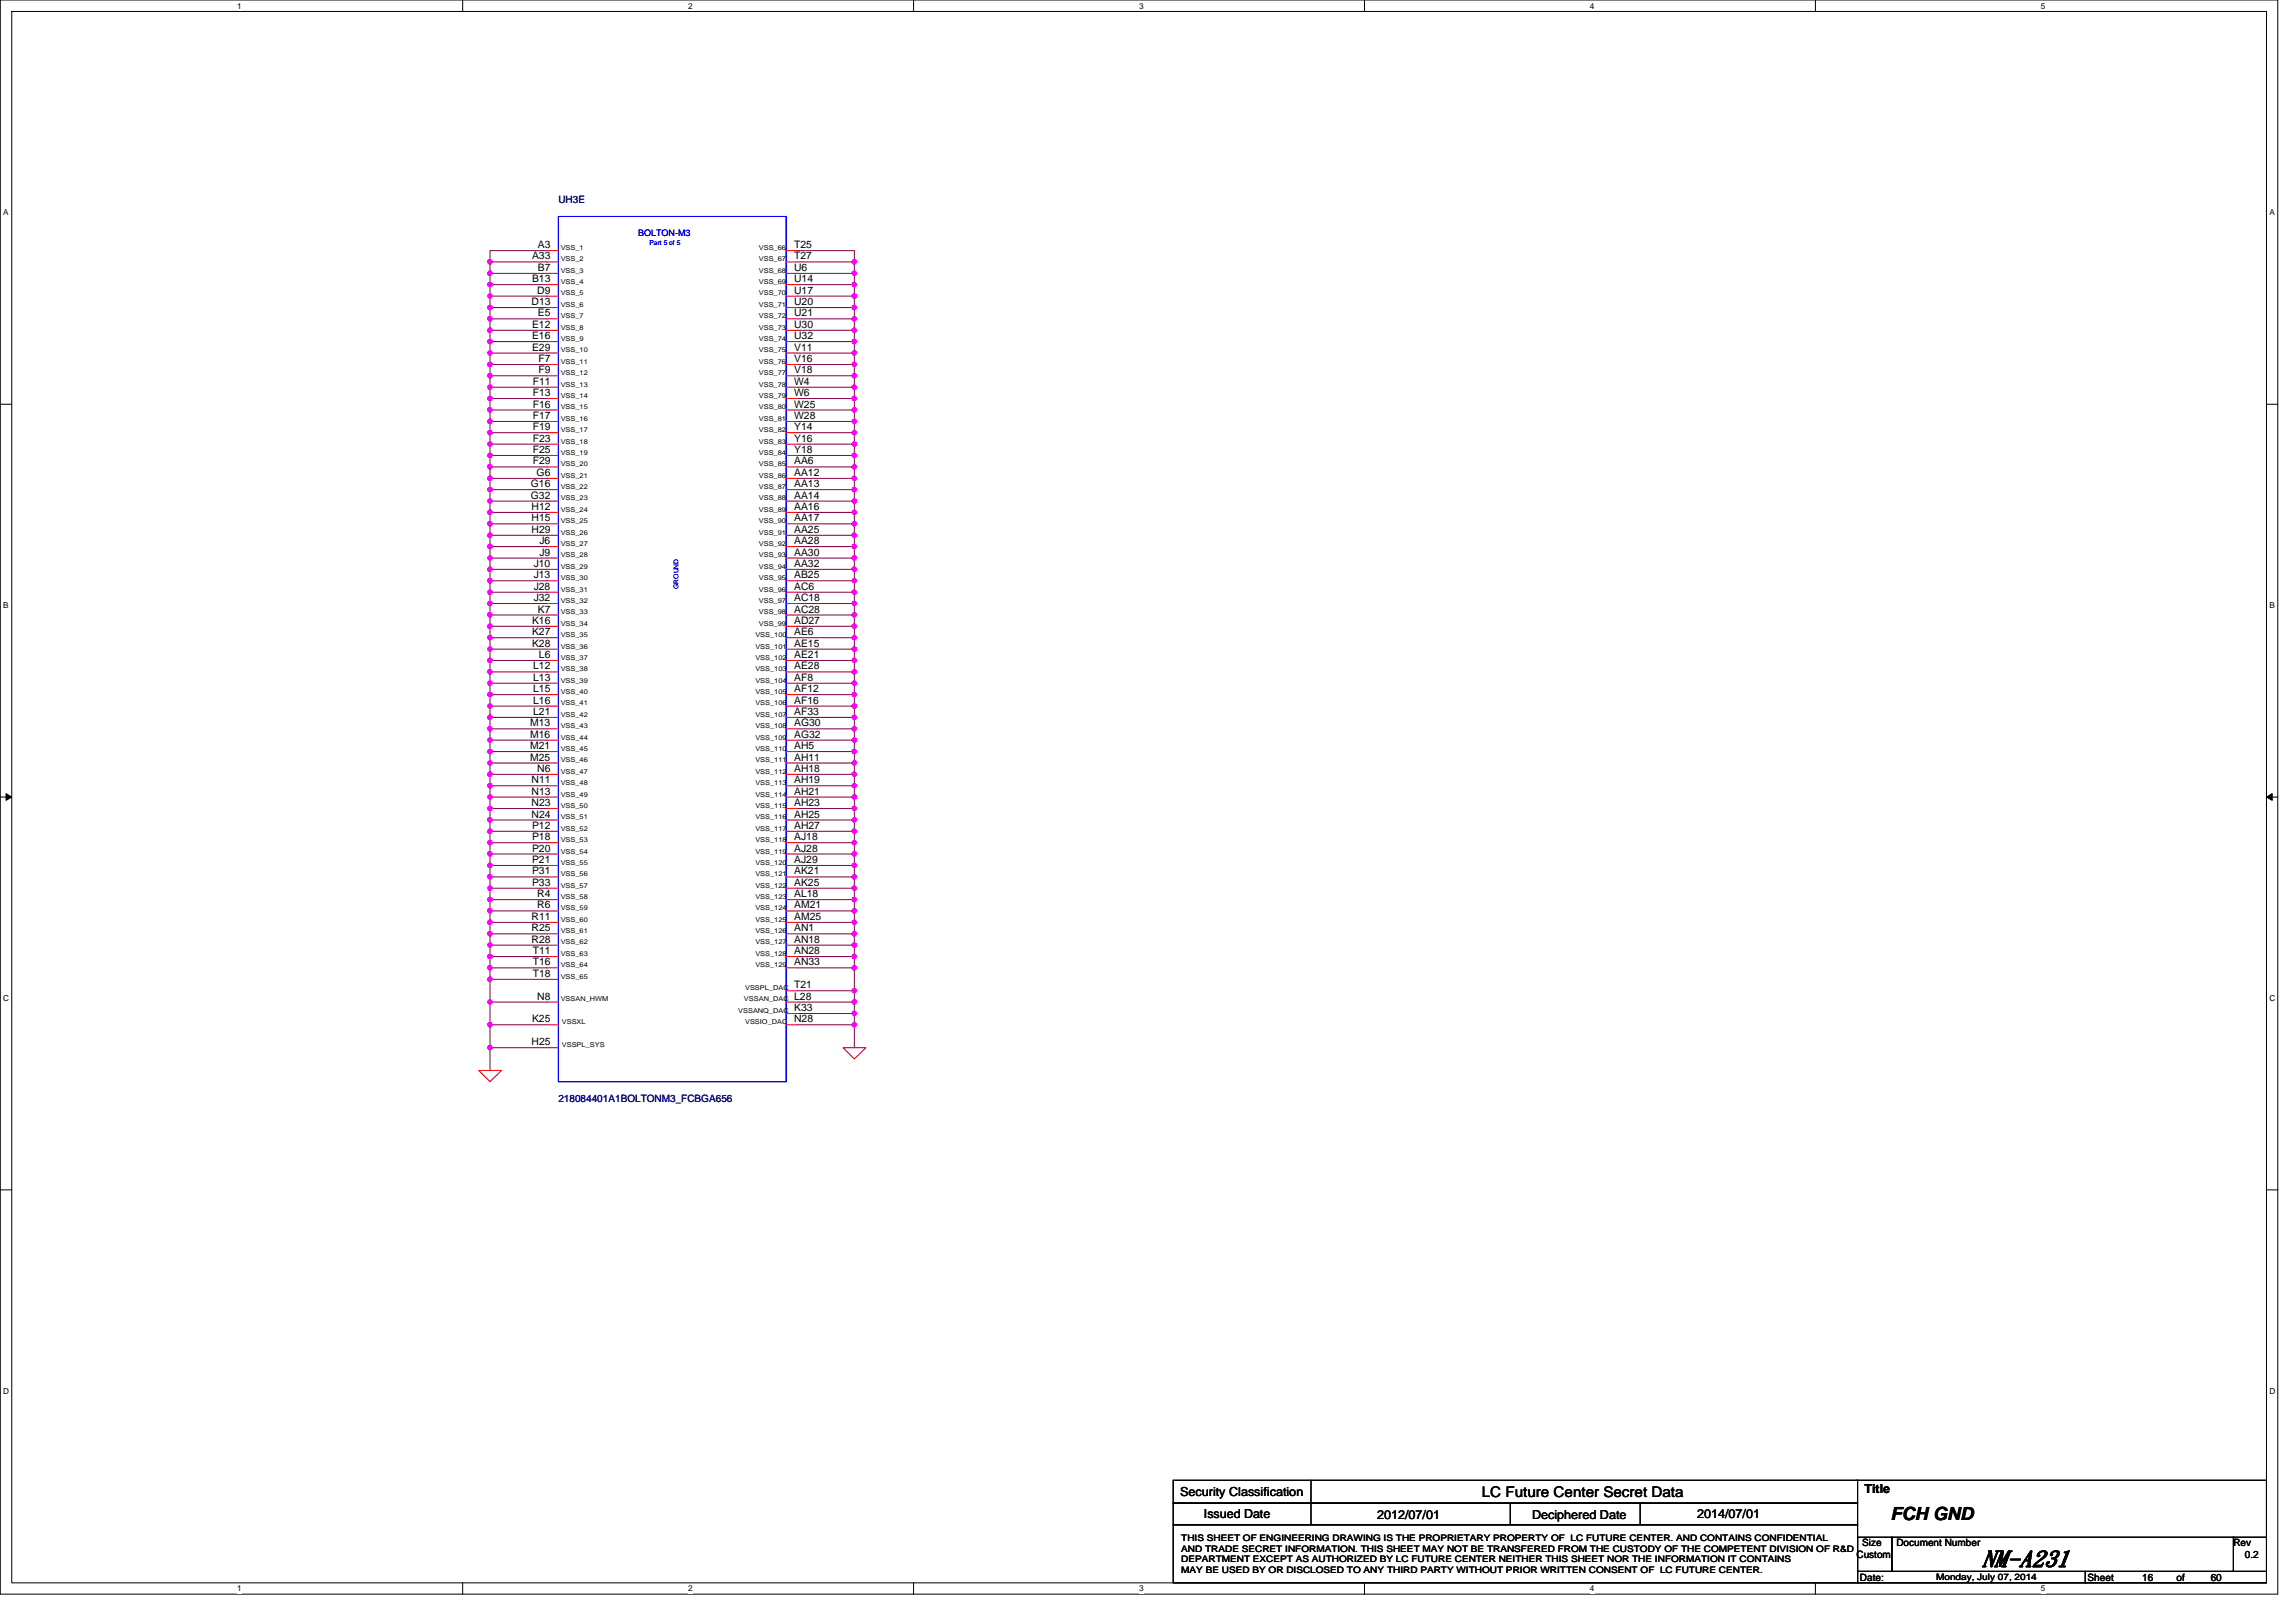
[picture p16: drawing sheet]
<svg xmlns="http://www.w3.org/2000/svg" width="297mm" height="210mm" viewBox="0 0 297 210" stroke-linecap="round" stroke-linejoin="round" font-family="sans-serif">
<defs><g id="words">
<text font-size="3" x="256.4" y="202.6">NM-A231</text>
<text font-size="2.3" x="244.6" y="196.6">FCH GND</text>
<text font-size="1.9" x="191.7" y="193.7">LC Future Center Secret Data</text>
<g font-size="1.6">
<text x="152.7" y="193.5">Security Classification</text>
<text x="155.8" y="196.3">Issued Date</text>
<text x="178.2" y="196.5">2012/07/01</text>
<text x="198.2" y="196.5">Deciphered Date</text>
<text x="219.6" y="196.3">2014/07/01</text>
<text x="241.2" y="193.1">Title</text>
</g>
<g font-size="1.3" fill="#000080">
<text x="72.2" y="26.2">UH3E</text>
<text x="72.2" y="142.6">218084401A1BOLTONM3_FCBGA656</text>
</g>
<g font-size="1.3">
<text x="68.8" y="33.6">A33</text>
<text x="69.6" y="35.1">B7</text>
<text x="69.6" y="32.1">A3</text>
<text x="102.7" y="35.1">U6</text>
<text x="102.7" y="33.6">T27</text>
<text x="102.7" y="32.1">T25</text>
<text x="68.8" y="39.5">D13</text>
<text x="68.8" y="36.5">B13</text>
<text x="69.5" y="38">D9</text>
<text x="69.6" y="40.9">E5</text>
<text x="102.7" y="40.9">U21</text>
<text x="102.7" y="39.5">U20</text>
<text x="102.7" y="38">U17</text>
<text x="102.7" y="36.5">U14</text>
<text x="68.8" y="45.4">E29</text>
<text x="68.8" y="43.9">E16</text>
<text x="68.8" y="42.4">E12</text>
<text x="69.7" y="46.8">F7</text>
<text x="102.7" y="46.8">V16</text>
<text x="102.7" y="45.4">V11</text>
<text x="102.7" y="43.9">U32</text>
<text x="102.7" y="42.4">U30</text>
<text x="68.9" y="52.7">F16</text>
<text x="68.9" y="51.2">F13</text>
<text x="68.9" y="49.8">F11</text>
<text x="69.7" y="48.3">F9</text>
<text x="102.7" y="52.7">W25</text>
<text x="102.7" y="51.2">W6</text>
<text x="102.7" y="49.8">W4</text>
<text x="102.7" y="48.3">V18</text>
<text x="68.9" y="58.6">F25</text>
<text x="68.9" y="57.1">F23</text>
<text x="68.9" y="55.7">F19</text>
<text x="68.9" y="54.2">F17</text>
<text x="102.7" y="58.6">Y18</text>
<text x="102.7" y="57.1">Y16</text>
<text x="102.7" y="55.7">Y14</text>
<text x="102.7" y="54.2">W28</text>
<text x="68.7" y="64.5">G32</text>
<text x="68.7" y="63">G16</text>
<text x="68.8" y="66">H12</text>
<text x="68.9" y="60.1">F29</text>
<text x="69.4" y="61.6">G6</text>
<text x="102.7" y="66">AA16</text>
<text x="102.7" y="64.5">AA14</text>
<text x="102.7" y="63">AA13</text>
<text x="102.7" y="61.6">AA12</text>
<text x="102.7" y="60.1">AA6</text>
<text x="68.8" y="68.9">H29</text>
<text x="68.8" y="67.5">H15</text>
<text x="69.8" y="71.9">J9</text>
<text x="69.8" y="70.4">J6</text>
<text x="102.7" y="71.9">AA30</text>
<text x="102.7" y="70.4">AA28</text>
<text x="102.7" y="68.9">AA25</text>
<text x="102.7" y="67.5">AA17</text>
<text x="69" y="77.8">J32</text>
<text x="69" y="76.3">J28</text>
<text x="69" y="74.8">J13</text>
<text x="69" y="73.3">J10</text>
<text x="102.7" y="77.8">AC18</text>
<text x="102.7" y="76.3">AC6</text>
<text x="102.7" y="74.8">AB25</text>
<text x="102.7" y="73.3">AA32</text>
<text x="68.8" y="83.7">K28</text>
<text x="68.8" y="82.2">K27</text>
<text x="68.8" y="80.7">K16</text>
<text x="69.6" y="79.2">K7</text>
<text x="102.7" y="83.7">AE15</text>
<text x="102.7" y="82.2">AE6</text>
<text x="102.7" y="80.7">AD27</text>
<text x="102.7" y="79.2">AC28</text>
<text x="69" y="89.6">L15</text>
<text x="69" y="88.1">L13</text>
<text x="69" y="86.6">L12</text>
<text x="69.7" y="85.1">L6</text>
<text x="102.7" y="89.6">AF12</text>
<text x="102.7" y="88.1">AF8</text>
<text x="102.7" y="86.6">AE28</text>
<text x="102.7" y="85.1">AE21</text>
<text x="68.6" y="95.4">M16</text>
<text x="68.6" y="94">M13</text>
<text x="69" y="92.5">L21</text>
<text x="69" y="91">L16</text>
<text x="102.7" y="95.4">AG32</text>
<text x="102.7" y="94">AG30</text>
<text x="102.7" y="92.5">AF33</text>
<text x="102.7" y="91">AF16</text>
<text x="68.6" y="98.4">M25</text>
<text x="68.6" y="96.9">M21</text>
<text x="68.8" y="101.3">N11</text>
<text x="69.5" y="99.9">N6</text>
<text x="102.7" y="101.3">AH19</text>
<text x="102.7" y="99.9">AH18</text>
<text x="102.7" y="98.4">AH11</text>
<text x="102.7" y="96.9">AH5</text>
<text x="68.8" y="105.8">N24</text>
<text x="68.8" y="104.3">N23</text>
<text x="68.8" y="102.8">N13</text>
<text x="68.8" y="107.2">P12</text>
<text x="102.7" y="107.2">AH27</text>
<text x="102.7" y="105.8">AH25</text>
<text x="102.7" y="104.3">AH23</text>
<text x="102.7" y="102.8">AH21</text>
<text x="68.8" y="113.1">P31</text>
<text x="68.8" y="111.7">P21</text>
<text x="68.8" y="110.2">P20</text>
<text x="68.8" y="108.7">P18</text>
<text x="102.7" y="113.1">AK21</text>
<text x="102.7" y="111.7">AJ29</text>
<text x="102.7" y="110.2">AJ28</text>
<text x="102.7" y="108.7">AJ18</text>
<text x="68.8" y="119">R11</text>
<text x="68.8" y="114.6">P33</text>
<text x="69.5" y="116.1">R4</text>
<text x="69.5" y="117.5">R6</text>
<text x="102.7" y="119">AM25</text>
<text x="102.7" y="117.5">AM21</text>
<text x="102.7" y="116.1">AL18</text>
<text x="102.7" y="114.6">AK25</text>
<text x="68.8" y="122">R28</text>
<text x="68.8" y="120.5">R25</text>
<text x="68.9" y="124.9">T16</text>
<text x="68.9" y="123.4">T11</text>
<text x="102.7" y="124.9">AN33</text>
<text x="102.7" y="123.4">AN28</text>
<text x="102.7" y="122">AN18</text>
<text x="102.7" y="120.5">AN1</text>
<text x="68.9" y="126.4">T18</text>
<text x="69.5" y="129.3">N8</text>
<text x="102.7" y="130.8">K33</text>
<text x="102.7" y="129.3">L28</text>
<text x="102.7" y="127.9">T21</text>
<text x="68.8" y="135.2">H25</text>
<text x="68.8" y="132.3">K25</text>
<text x="102.7" y="132.3">N28</text>
<text x="240.2" y="201.5">Custom</text>
<text x="240.9" y="200.1">Size</text>
<text x="245.3" y="200.1">Document Number</text>
<text x="288.9" y="200.1">Rev</text>
<text x="290.4" y="201.5">0.2</text>
<text x="240.6" y="204.5">Date:</text>
<text x="270.1" y="204.5">Sheet</text>
<text x="277.2" y="204.5">16</text>
<text x="281.6" y="204.5">of</text>
<text x="286" y="204.5">60</text>
</g>
<text font-size="1.2" fill="#00f" x="82.5" y="30.5">BOLTON-M3</text>
<g font-size="1.2">
<text x="152.8" y="199.4">THIS SHEET OF ENGINEERING DRAWING IS THE PROPRIETARY PROPERTY OF LC FUTURE CENTER. AND CONTAINS CONFIDENTIAL</text>
<text x="152.8" y="200.8">AND TRADE SECRET INFORMATION. THIS SHEET MAY NOT BE TRANSFERED FROM THE CUSTODY OF THE COMPETENT DIVISION OF R&amp;D</text>
<text x="152.8" y="202.1">DEPARTMENT EXCEPT AS AUTHORIZED BY LC FUTURE CENTER NEITHER THIS SHEET NOR THE INFORMATION IT CONTAINS</text>
<text x="152.8" y="203.5">MAY BE USED BY OR DISCLOSED TO ANY THIRD PARTY WITHOUT PRIOR WRITTEN CONSENT OF LC FUTURE CENTER.</text>
<text x="250.5" y="204.4">Monday, July 07, 2014</text>
</g>
<g font-size="1.1">
<text x="30.7" y="1.1">1</text>
<text x="89" y="1.1">2</text>
<text x="147.4" y="1.1">3</text>
<text x="205.7" y="1.1">4</text>
<text x="264" y="1.1">5</text>
<text x=".4" y="27.8">A</text>
<text x="293.6" y="27.8">A</text>
<text x=".4" y="78.7">B</text>
<text x="293.6" y="78.7">B</text>
<text x=".4" y="129.5">C</text>
<text x="293.6" y="129.5">C</text>
<text x=".4" y="180.3">D</text>
<text x="293.6" y="180.3">D</text>
<text x="30.7" y="205.9">1</text>
<text x="89" y="205.9">2</text>
<text x="147.4" y="205.9">3</text>
<text x="205.7" y="205.9">4</text>
<text x="264" y="205.9">5</text>
</g>
<g font-size=".9">
<text x="72.5" y="35.3">VSS_3</text>
<text x="72.5" y="33.8">VSS_2</text>
<text x="72.5" y="32.3">VSS_1</text>
<text x="98.2" y="35.3">VSS_68</text>
<text x="98.2" y="33.8">VSS_67</text>
<text x="98.2" y="32.3">VSS_66</text>
<text x="72.5" y="41.2">VSS_7</text>
<text x="72.5" y="39.7">VSS_6</text>
<text x="72.5" y="38.2">VSS_5</text>
<text x="72.5" y="36.8">VSS_4</text>
<text x="98.2" y="41.2">VSS_72</text>
<text x="98.2" y="39.7">VSS_71</text>
<text x="98.2" y="38.2">VSS_70</text>
<text x="98.2" y="36.8">VSS_69</text>
<text x="72.5" y="47.1">VSS_11</text>
<text x="72.5" y="45.6">VSS_10</text>
<text x="72.5" y="44.1">VSS_9</text>
<text x="72.5" y="42.7">VSS_8</text>
<text x="98.2" y="47.1">VSS_76</text>
<text x="98.2" y="45.6">VSS_75</text>
<text x="98.2" y="44.1">VSS_74</text>
<text x="98.2" y="42.7">VSS_73</text>
<text x="72.5" y="53">VSS_15</text>
<text x="72.5" y="51.5">VSS_14</text>
<text x="72.5" y="50">VSS_13</text>
<text x="72.5" y="48.5">VSS_12</text>
<text x="98.2" y="53">VSS_80</text>
<text x="98.2" y="51.5">VSS_79</text>
<text x="98.2" y="50">VSS_78</text>
<text x="98.2" y="48.5">VSS_77</text>
<text x="72.5" y="58.9">VSS_19</text>
<text x="72.5" y="57.4">VSS_18</text>
<text x="72.5" y="55.9">VSS_17</text>
<text x="72.5" y="54.4">VSS_16</text>
<text x="98.2" y="58.9">VSS_84</text>
<text x="98.2" y="57.4">VSS_83</text>
<text x="98.2" y="55.9">VSS_82</text>
<text x="98.2" y="54.4">VSS_81</text>
<text x="72.5" y="64.7">VSS_23</text>
<text x="72.5" y="63.3">VSS_22</text>
<text x="72.5" y="61.8">VSS_21</text>
<text x="72.5" y="60.3">VSS_20</text>
<text x="98.2" y="64.7">VSS_88</text>
<text x="98.2" y="63.3">VSS_87</text>
<text x="98.2" y="61.8">VSS_86</text>
<text x="98.2" y="60.3">VSS_85</text>
<text x="72.5" y="70.6">VSS_27</text>
<text x="72.5" y="69.2">VSS_26</text>
<text x="72.5" y="67.7">VSS_25</text>
<text x="72.5" y="66.2">VSS_24</text>
<text x="98.2" y="70.6">VSS_92</text>
<text x="98.2" y="69.2">VSS_91</text>
<text x="98.2" y="67.7">VSS_90</text>
<text x="98.2" y="66.2">VSS_89</text>
<text x="72.5" y="78">VSS_32</text>
<text x="72.5" y="76.5">VSS_31</text>
<text x="72.5" y="75.1">VSS_30</text>
<text x="72.5" y="73.6">VSS_29</text>
<text x="72.5" y="72.1">VSS_28</text>
<text x="98.2" y="78">VSS_97</text>
<text x="98.2" y="76.5">VSS_96</text>
<text x="98.2" y="75.1">VSS_95</text>
<text x="98.2" y="73.6">VSS_94</text>
<text x="98.2" y="72.1">VSS_93</text>
<text x="72.5" y="83.9">VSS_36</text>
<text x="72.5" y="82.4">VSS_35</text>
<text x="72.5" y="81">VSS_34</text>
<text x="72.5" y="79.5">VSS_33</text>
<text x="97.7" y="83.9">VSS_101</text>
<text x="97.7" y="82.4">VSS_100</text>
<text x="98.2" y="81">VSS_99</text>
<text x="98.2" y="79.5">VSS_98</text>
<text x="72.5" y="89.8">VSS_40</text>
<text x="72.5" y="88.3">VSS_39</text>
<text x="72.5" y="86.8">VSS_38</text>
<text x="72.5" y="85.4">VSS_37</text>
<text x="97.7" y="89.8">VSS_105</text>
<text x="97.7" y="88.3">VSS_104</text>
<text x="97.7" y="86.8">VSS_103</text>
<text x="97.7" y="85.4">VSS_102</text>
<text x="72.5" y="95.7">VSS_44</text>
<text x="72.5" y="94.2">VSS_43</text>
<text x="72.5" y="92.7">VSS_42</text>
<text x="72.5" y="91.3">VSS_41</text>
<text x="97.7" y="95.7">VSS_109</text>
<text x="97.7" y="94.2">VSS_108</text>
<text x="97.7" y="92.7">VSS_107</text>
<text x="97.7" y="91.3">VSS_106</text>
<text x="72.5" y="101.6">VSS_48</text>
<text x="72.5" y="100.1">VSS_47</text>
<text x="72.5" y="98.6">VSS_46</text>
<text x="72.5" y="97.2">VSS_45</text>
<text x="97.7" y="101.6">VSS_113</text>
<text x="97.7" y="100.1">VSS_112</text>
<text x="97.7" y="98.6">VSS_111</text>
<text x="97.7" y="97.2">VSS_110</text>
<text x="72.5" y="107.5">VSS_52</text>
<text x="72.5" y="106">VSS_51</text>
<text x="72.5" y="104.5">VSS_50</text>
<text x="72.5" y="103.1">VSS_49</text>
<text x="97.7" y="107.5">VSS_117</text>
<text x="97.7" y="106">VSS_116</text>
<text x="97.7" y="104.5">VSS_115</text>
<text x="97.7" y="103.1">VSS_114</text>
<text x="72.5" y="113.4">VSS_56</text>
<text x="72.5" y="111.9">VSS_55</text>
<text x="72.5" y="110.4">VSS_54</text>
<text x="72.5" y="108.9">VSS_53</text>
<text x="97.7" y="113.4">VSS_121</text>
<text x="97.7" y="111.9">VSS_120</text>
<text x="97.7" y="110.4">VSS_119</text>
<text x="97.7" y="108.9">VSS_118</text>
<text x="72.5" y="119.3">VSS_60</text>
<text x="72.5" y="116.3">VSS_58</text>
<text x="72.5" y="114.8">VSS_57</text>
<text x="72.5" y="117.8">VSS_59</text>
<text x="97.7" y="119.3">VSS_125</text>
<text x="97.7" y="117.8">VSS_124</text>
<text x="97.7" y="116.3">VSS_123</text>
<text x="97.7" y="114.8">VSS_122</text>
<text x="72.5" y="125.2">VSS_64</text>
<text x="72.5" y="123.7">VSS_63</text>
<text x="72.5" y="122.2">VSS_62</text>
<text x="72.5" y="120.7">VSS_61</text>
<text x="97.7" y="125.2">VSS_129</text>
<text x="97.7" y="123.7">VSS_128</text>
<text x="97.7" y="122.2">VSS_127</text>
<text x="97.7" y="120.7">VSS_126</text>
<text x="72.5" y="129.6">VSSAN_HWM</text>
<text x="72.5" y="126.6">VSS_65</text>
<text x="95.5" y="131">VSSANQ_DAC</text>
<text x="96.2" y="129.6">VSSAN_DAC</text>
<text x="96.4" y="128.1">VSSPL_DAC</text>
<text x="72.7" y="135.5">VSSPL_SYS</text>
<text x="72.7" y="132.5">VSSXL</text>
<text x="96.4" y="132.5">VSSIO_DAC</text>
</g>
<g font-size=".9" fill="#00f">
<text x="84" y="31.7">Part 5 of 5</text>
<text x="87.8" y="76.2" transform="rotate(-90 87.8 76.2)">GROUND</text>
</g>
</g></defs>
<path d="M0 0h294.7v206.2h-294.7zM1.5 1.5h291.7v203.3h-291.7z" fill="none" stroke="#000" stroke-width=".13"/>
<g fill="#fff">
<path d="M30.7 .1h.6v1.2h-.6z"/>
<path d="M30.7 204.9h.6v1.2h-.6z"/>
</g>
<path d="M59.9 0v1.5M59.9 204.8v1.5" fill="none" stroke="#000" stroke-width=".13"/>
<g fill="#fff">
<path d="M89 .1h.6v1.2h-.6z"/>
<path d="M89 204.9h.6v1.2h-.6z"/>
</g>
<path d="M118.2 0v1.5M118.2 204.8v1.5" fill="none" stroke="#000" stroke-width=".13"/>
<g fill="#fff">
<path d="M147.4 .1h.5v1.2h-.5z"/>
<path d="M147.4 204.9h.5v1.2h-.5z"/>
</g>
<path d="M176.5 0v1.5M176.5 204.8v1.5" fill="none" stroke="#000" stroke-width=".13"/>
<g fill="#fff">
<path d="M205.7 .1h.6v1.2h-.6z"/>
<path d="M205.7 204.9h.6v1.2h-.6z"/>
</g>
<path d="M234.9 0v1.5M234.9 204.8v1.5" fill="none" stroke="#000" stroke-width=".13"/>
<g fill="#fff">
<path d="M264 .1h.6v1.2h-.6z"/>
<path d="M264 204.9h.6v1.2h-.6z"/>
<path d="M.4 26.9h.7v1.2h-.7z"/>
<path d="M293.6 26.9h.7v1.2h-.7z"/>
<path d="M.4 77.7h.7v1.2h-.7z"/>
<path d="M293.6 77.7h.7v1.2h-.7z"/>
</g>
<path d="M0 52.3h1.5M293.2 52.3h1.5" fill="none" stroke="#000" stroke-width=".13"/>
<g fill="#fff">
<path d="M.4 128.5h.8v1.2h-.8z"/>
<path d="M293.6 128.5h.7v1.2h-.7z"/>
</g>
<path d="M0 103.1h1.5M293.2 103.1h1.5" fill="none" stroke="#000" stroke-width=".13"/>
<path d="M.8 102.7l.7 .4-.7 .4zM293.2 103.1l.8-.4v.8z" fill="#000" stroke="#000" stroke-width=".13"/>
<g fill="#fff">
<path d="M.4 179.3h.8v1.2h-.8z"/>
<path d="M293.6 179.3h.7v1.2h-.7z"/>
</g>
<g fill="none" stroke="#000" stroke-width=".13">
<path d="M0 153.9h1.5M293.2 153.9h1.5M151.8 191.5h88.5v3h-88.5zM151.8 194.5h88.5v2.8h-88.5zM151.8 197.3h88.5v7.5h-88.5zM169.6 191.5v5.8M195.4 194.5v2.8M212.2 194.5v2.8M240.2 191.5h53v7.4M240.3 198.9h4.4v4.4h-4.4zM244.7 198.9h44.2v4.4h-44.2zM288.9 198.9h4.3v4.4h-4.3z"/>
<path d="M240.3 203.3h29.5v1.5h-29.5zM269.8 203.3h23.4v1.5h-23.4z"/>
</g>
<g fill="none" stroke="#800040" stroke-width=".13">
<path d="M63.4 36.8v1.5M63.4 38.3v1.5M63.4 39.8v2.9M63.4 39.8h7.4M63.4 38.3h7.4M63.4 36.8h7.4M70.8 32.4h-7.4v1.5M70.8 35.4h-7.4v1.4M70.8 33.9h-7.4v1.5M103.2 39.8h7.3M103.2 38.3h7.3M103.2 36.8h7.3"/>
<path d="M103.2 35.4h7.3M103.2 33.9h7.3M103.2 32.4h7.3v1.5M110.5 36.8v1.5M110.5 33.9v1.5M110.5 35.4v1.4M110.5 38.3v1.5M110.5 39.8v1.5M63.4 48.6v1.5M63.4 50.1v1.5M63.4 51.6v1.4M63.4 53v1.5"/>
<path d="M63.4 54.5v1.5M63.4 42.7v1.5M63.4 44.2v3M63.4 47.2v1.4M63.4 57.5v1.4M63.4 58.9v1.5M63.4 54.5h7.4M63.4 53h7.4M63.4 51.6h7.4M63.4 50.1h7.4M63.4 48.6h7.4M63.4 47.2h7.4"/>
<path d="M63.4 45.7h7.4M63.4 44.2h7.4M63.4 42.7h7.4M63.4 41.3h7.4M63.4 58.9h7.4M63.4 57.5h7.4M70.8 56h-7.4v1.5M103.2 51.6h7.3M103.2 50.1h7.3M103.2 48.6h7.3M103.2 47.2h7.3M103.2 45.7h7.3"/>
<path d="M103.2 44.2h7.3M103.2 42.7h7.3M103.2 41.3h7.3M103.2 58.9h7.3M103.2 57.5h7.3M103.2 56h7.3M103.2 54.5h7.3M103.2 53h7.3M110.5 57.5v1.4M110.5 56v1.5M110.5 50.1v1.5M110.5 42.7v1.5"/>
<path d="M110.5 47.2v1.4M110.5 48.6v1.5M110.5 51.6v1.4M110.5 44.2v1.5M110.5 45.7v1.5M110.5 58.9v1.5M110.5 41.3v1.4M110.5 53v1.5M110.5 54.5v1.5M63.4 75.1v1.5M63.4 72.2v1.5M63.4 73.7v1.4"/>
<path d="M63.4 69.3v2.9M63.4 60.4v1.5M63.4 61.9v1.5M63.4 63.4v1.4M63.4 64.8v1.5M63.4 66.3v1.5M63.4 67.8v1.5M63.4 76.6v1.5M63.4 78.1v1.5M63.4 79.6v1.4M63.4 75.1h7.4M63.4 73.7h7.4"/>
<path d="M63.4 72.2h7.4M63.4 70.7h7.4M63.4 69.3h7.4M63.4 67.8h7.4M63.4 66.3h7.4M63.4 64.8h7.4M63.4 63.4h7.4M63.4 61.9h7.4M63.4 60.4h7.4M63.4 79.6h7.4M63.4 78.1h7.4M63.4 76.6h7.4"/>
<path d="M103.2 70.7h7.3M103.2 69.3h7.3M103.2 67.8h7.3M103.2 66.3h7.3M103.2 64.8h7.3M103.2 63.4h7.3M103.2 61.9h7.3M103.2 60.4h7.3M103.2 79.6h7.3M103.2 78.1h7.3M103.2 76.6h7.3M103.2 75.1h7.3"/>
<path d="M103.2 73.7h7.3M103.2 72.2h7.3M110.5 78.1v1.5M110.5 79.6v1.4M110.5 70.7v1.5M110.5 72.2v1.5M110.5 61.9v1.5M110.5 63.4v1.4M110.5 64.8v1.5M110.5 66.3v1.5M110.5 60.4v1.5M110.5 67.8v1.5"/>
<path d="M110.5 69.3v1.4M110.5 73.7v1.4M110.5 75.1v1.5M110.5 76.6v1.5M63.4 89.9v1.5M63.4 91.4v1.4M63.4 92.8v1.5M63.4 95.8v1.4M63.4 94.3v1.5M63.4 81v3M63.4 84v1.4M63.4 85.4v3"/>
<path d="M63.4 88.4v1.5M63.4 95.8h7.4M63.4 94.3h7.4M63.4 92.8h7.4M63.4 91.4h7.4M63.4 89.9h7.4M63.4 88.4h7.4M63.4 86.9h7.4M63.4 85.4h7.4M63.4 84h7.4M63.4 82.5h7.4M63.4 81h7.4"/>
<path d="M63.4 98.7h7.4M70.8 97.2h-7.4v4.5M103.2 91.4h7.3M103.2 89.9h7.3M103.2 88.4h7.3M103.2 86.9h7.3M103.2 85.4h7.3M103.2 84h7.3M103.2 82.5h7.3M103.2 81h7.3M103.2 98.7h7.3M103.2 97.2h7.3"/>
<path d="M103.2 95.8h7.3M103.2 94.3h7.3M103.2 92.8h7.3M110.5 81v1.5M110.5 88.4v1.5M110.5 97.2v1.5M110.5 98.7v1.5M110.5 85.4v1.5M110.5 86.9v1.5M110.5 89.9v1.5M110.5 91.4v1.4M110.5 92.8v1.5"/>
<path d="M110.5 94.3v1.5M110.5 95.8v1.4M110.5 82.5v1.5M110.5 84v1.4M63.4 101.7v1.4M63.4 103.1v4.4M63.4 106.1h7.4M63.4 104.6h7.4M63.4 103.1h7.4M63.4 101.7h7.4M63.4 100.2h7.4M70.8 119.3h-7.4v1.5"/>
<path d="M70.8 117.9h-7.4v1.4M70.8 116.4h-7.4v1.5M70.8 114.9h-7.4v1.5M70.8 113.5h-7.4v1.4M70.8 112h-7.4v1.5M70.8 110.5h-7.4v1.5M70.8 109h-7.4v1.5M70.8 107.5h-7.4v1.5M103.2 112h7.3M103.2 110.5h7.3M103.2 109h7.3M103.2 107.5h7.3"/>
<path d="M103.2 106.1h7.3M103.2 104.6h7.3M103.2 103.1h7.3M103.2 101.7h7.3M103.2 100.2h7.3M103.2 119.3h7.3M103.2 117.9h7.3M103.2 116.4h7.3M103.2 114.9h7.3M103.2 113.5h7.3M110.5 112v1.5M110.5 113.5v1.4"/>
<path d="M110.5 114.9v1.5M110.5 103.1v1.5M110.5 104.6v1.5M110.5 106.1v1.4M110.5 107.5v1.5M110.5 109v1.5M110.5 100.2v1.5M110.5 101.7v1.4M110.5 119.3v1.5M110.5 110.5v1.5M110.5 116.4v1.5M110.5 117.9v1.4"/>
<path d="M70.8 135.6h-7.4v2.9M70.8 132.6h-7.4v3M70.8 129.6h-7.4v3M70.8 126.7h-7.4v2.9M70.8 125.2h-7.4v1.5M70.8 123.8h-7.4v1.4M70.8 122.3h-7.4v1.5M70.8 120.8h-7.4v1.5M103.2 132.6h7.3M103.2 131.1h7.3M103.2 129.6h7.3M103.2 128.2h7.3"/>
<path d="M103.2 125.2h7.3M103.2 123.8h7.3M103.2 122.3h7.3M103.2 120.8h7.3M110.5 132.6v3M110.5 131.1v1.5M110.5 125.2v3M110.5 128.2v1.4M110.5 129.6v1.5M110.5 122.3v1.5M110.5 123.8v1.4M110.5 120.8v1.5"/>
</g>
<g fill="#f0f" stroke="#f0f" stroke-width=".13">
<circle cx="63.4" cy="33.9" r=".29"/>
<circle cx="63.4" cy="135.5" r=".29"/>
<circle cx="63.4" cy="132.6" r=".29"/>
<circle cx="63.4" cy="129.6" r=".29"/>
<circle cx="63.4" cy="126.7" r=".29"/>
<circle cx="63.4" cy="125.2" r=".29"/>
<circle cx="63.4" cy="123.7" r=".29"/>
<circle cx="63.4" cy="122.3" r=".29"/>
<circle cx="63.4" cy="120.8" r=".29"/>
<circle cx="63.4" cy="119.3" r=".29"/>
<circle cx="63.4" cy="117.8" r=".29"/>
<circle cx="63.4" cy="116.4" r=".29"/>
<circle cx="63.4" cy="114.9" r=".29"/>
<circle cx="63.4" cy="113.4" r=".29"/>
<circle cx="63.4" cy="112" r=".29"/>
<circle cx="63.4" cy="110.5" r=".29"/>
<circle cx="63.4" cy="109" r=".29"/>
<circle cx="63.4" cy="45.7" r=".29"/>
<circle cx="63.4" cy="42.7" r=".29"/>
<circle cx="63.4" cy="41.2" r=".29"/>
<circle cx="63.4" cy="36.8" r=".29"/>
<circle cx="63.4" cy="38.3" r=".29"/>
<circle cx="63.4" cy="39.8" r=".29"/>
<circle cx="63.4" cy="50.1" r=".29"/>
<circle cx="63.4" cy="51.5" r=".29"/>
<circle cx="63.4" cy="53" r=".29"/>
<circle cx="63.4" cy="54.5" r=".29"/>
<circle cx="63.4" cy="56" r=".29"/>
<circle cx="63.4" cy="44.2" r=".29"/>
<circle cx="63.4" cy="47.1" r=".29"/>
<circle cx="63.4" cy="48.6" r=".29"/>
<circle cx="63.4" cy="70.7" r=".29"/>
<circle cx="63.4" cy="57.5" r=".29"/>
<circle cx="63.4" cy="76.6" r=".29"/>
<circle cx="63.4" cy="73.6" r=".29"/>
<circle cx="63.4" cy="75.1" r=".29"/>
<circle cx="63.4" cy="72.2" r=".29"/>
<circle cx="63.4" cy="58.9" r=".29"/>
<circle cx="63.4" cy="60.4" r=".29"/>
<circle cx="63.4" cy="61.9" r=".29"/>
<circle cx="63.4" cy="63.3" r=".29"/>
<circle cx="63.4" cy="64.8" r=".29"/>
<circle cx="63.4" cy="66.3" r=".29"/>
<circle cx="63.4" cy="67.8" r=".29"/>
<circle cx="63.4" cy="69.2" r=".29"/>
<circle cx="63.4" cy="86.9" r=".29"/>
<circle cx="63.4" cy="82.5" r=".29"/>
<circle cx="63.4" cy="91.3" r=".29"/>
<circle cx="63.4" cy="92.8" r=".29"/>
<circle cx="63.4" cy="94.3" r=".29"/>
<circle cx="63.4" cy="97.2" r=".29"/>
<circle cx="63.4" cy="95.7" r=".29"/>
<circle cx="63.4" cy="78.1" r=".29"/>
<circle cx="63.4" cy="79.6" r=".29"/>
<circle cx="63.4" cy="81" r=".29"/>
<circle cx="63.4" cy="84" r=".29"/>
<circle cx="63.4" cy="85.4" r=".29"/>
<circle cx="63.4" cy="88.4" r=".29"/>
<circle cx="63.4" cy="89.9" r=".29"/>
<circle cx="63.4" cy="106.1" r=".29"/>
<circle cx="63.4" cy="104.6" r=".29"/>
<circle cx="63.4" cy="100.2" r=".29"/>
<circle cx="63.4" cy="98.7" r=".29"/>
<circle cx="63.4" cy="101.7" r=".29"/>
<circle cx="63.4" cy="103.1" r=".29"/>
<circle cx="63.4" cy="107.5" r=".29"/>
<circle cx="63.4" cy="35.4" r=".29"/>
<circle cx="110.5" cy="48.6" r=".29"/>
<circle cx="110.5" cy="45.7" r=".29"/>
<circle cx="110.5" cy="41.2" r=".29"/>
<circle cx="110.5" cy="60.4" r=".29"/>
<circle cx="110.5" cy="88.4" r=".29"/>
<circle cx="110.5" cy="84" r=".29"/>
<circle cx="110.5" cy="76.6" r=".29"/>
<circle cx="110.5" cy="97.2" r=".29"/>
<circle cx="110.5" cy="129.6" r=".29"/>
<circle cx="110.5" cy="119.3" r=".29"/>
<circle cx="110.5" cy="117.8" r=".29"/>
<circle cx="110.5" cy="132.6" r=".29"/>
<circle cx="110.5" cy="131.1" r=".29"/>
<circle cx="110.5" cy="112" r=".29"/>
<circle cx="110.5" cy="113.4" r=".29"/>
<circle cx="110.5" cy="114.9" r=".29"/>
<circle cx="110.5" cy="78.1" r=".29"/>
<circle cx="110.5" cy="79.6" r=".29"/>
<circle cx="110.5" cy="81" r=".29"/>
<circle cx="110.5" cy="57.5" r=".29"/>
<circle cx="110.5" cy="125.2" r=".29"/>
<circle cx="110.5" cy="128.2" r=".29"/>
<circle cx="110.5" cy="70.7" r=".29"/>
<circle cx="110.5" cy="72.2" r=".29"/>
<circle cx="110.5" cy="103.1" r=".29"/>
<circle cx="110.5" cy="104.6" r=".29"/>
<circle cx="110.5" cy="106.1" r=".29"/>
<circle cx="110.5" cy="107.5" r=".29"/>
<circle cx="110.5" cy="109" r=".29"/>
<circle cx="110.5" cy="56" r=".29"/>
<circle cx="110.5" cy="36.8" r=".29"/>
<circle cx="110.5" cy="50.1" r=".29"/>
<circle cx="110.5" cy="98.7" r=".29"/>
<circle cx="110.5" cy="100.2" r=".29"/>
<circle cx="110.5" cy="101.7" r=".29"/>
<circle cx="110.5" cy="33.9" r=".29"/>
<circle cx="110.5" cy="42.7" r=".29"/>
<circle cx="110.5" cy="47.1" r=".29"/>
<circle cx="110.5" cy="85.4" r=".29"/>
<circle cx="110.5" cy="86.9" r=".29"/>
<circle cx="110.5" cy="89.9" r=".29"/>
<circle cx="110.5" cy="51.5" r=".29"/>
<circle cx="110.5" cy="61.9" r=".29"/>
<circle cx="110.5" cy="44.2" r=".29"/>
<circle cx="110.5" cy="58.9" r=".29"/>
<circle cx="110.5" cy="63.3" r=".29"/>
<circle cx="110.5" cy="122.3" r=".29"/>
<circle cx="110.5" cy="123.7" r=".29"/>
<circle cx="110.5" cy="35.4" r=".29"/>
<circle cx="110.5" cy="64.8" r=".29"/>
<circle cx="110.5" cy="66.3" r=".29"/>
<circle cx="110.5" cy="120.8" r=".29"/>
<circle cx="110.5" cy="110.5" r=".29"/>
<circle cx="110.5" cy="91.3" r=".29"/>
<circle cx="110.5" cy="92.8" r=".29"/>
<circle cx="110.5" cy="94.3" r=".29"/>
<circle cx="110.5" cy="95.7" r=".29"/>
<circle cx="110.5" cy="38.3" r=".29"/>
<circle cx="110.5" cy="82.5" r=".29"/>
<circle cx="110.5" cy="116.4" r=".29"/>
<circle cx="110.5" cy="67.8" r=".29"/>
<circle cx="110.5" cy="69.2" r=".29"/>
<circle cx="110.5" cy="39.8" r=".29"/>
<circle cx="110.5" cy="73.6" r=".29"/>
<circle cx="110.5" cy="75.1" r=".29"/>
<circle cx="110.5" cy="53" r=".29"/>
<circle cx="110.5" cy="54.5" r=".29"/>
</g>
<g fill="none" stroke="#f00" stroke-width=".13">
<path d="M70.8 39.8h1.4M70.8 38.3h1.4M70.8 36.8h1.4M70.8 35.4h1.4M70.8 33.9h1.4M70.8 32.4h1.4M101.7 39.8h1.5M101.7 38.3h1.5M101.7 36.8h1.5M101.7 35.4h1.5M101.7 33.9h1.5M101.7 32.4h1.5"/>
<path d="M70.8 58.9h1.4M70.8 57.5h1.4M70.8 56h1.4M70.8 54.5h1.4M70.8 53h1.4M70.8 51.6h1.4M70.8 50.1h1.4M70.8 48.6h1.4M70.8 47.2h1.4M70.8 45.7h1.4M70.8 44.2h1.4M70.8 42.7h1.4"/>
<path d="M70.8 41.3h1.4M101.7 58.9h1.5M101.7 57.5h1.5M101.7 56h1.5M101.7 54.5h1.5M101.7 53h1.5M101.7 51.6h1.5M101.7 50.1h1.5M101.7 48.6h1.5M101.7 47.2h1.5M101.7 45.7h1.5M101.7 44.2h1.5"/>
<path d="M101.7 42.7h1.5M101.7 41.3h1.5M70.8 79.6h1.4M70.8 78.1h1.4M70.8 76.6h1.4M70.8 75.1h1.4M70.8 73.7h1.4M70.8 72.2h1.4M70.8 70.7h1.4M70.8 69.3h1.4M70.8 67.8h1.4M70.8 66.3h1.4"/>
<path d="M70.8 64.8h1.4M70.8 63.4h1.4M70.8 61.9h1.4M70.8 60.4h1.4M101.7 79.6h1.5M101.7 78.1h1.5M101.7 76.6h1.5M101.7 75.1h1.5M101.7 73.7h1.5M101.7 72.2h1.5M101.7 70.7h1.5M101.7 69.3h1.5"/>
<path d="M101.7 67.8h1.5M101.7 66.3h1.5M101.7 64.8h1.5M101.7 63.4h1.5M101.7 61.9h1.5M101.7 60.4h1.5M70.8 98.7h1.4M70.8 97.2h1.4M70.8 95.8h1.4M70.8 94.3h1.4M70.8 92.8h1.4M70.8 91.4h1.4"/>
<path d="M70.8 89.9h1.4M70.8 88.4h1.4M70.8 86.9h1.4M70.8 85.4h1.4M70.8 84h1.4M70.8 82.5h1.4M70.8 81h1.4M101.7 98.7h1.5M101.7 97.2h1.5M101.7 95.8h1.5M101.7 94.3h1.5M101.7 92.8h1.5"/>
<path d="M101.7 91.4h1.5M101.7 89.9h1.5M101.7 88.4h1.5M101.7 86.9h1.5M101.7 85.4h1.5M101.7 84h1.5M101.7 82.5h1.5M101.7 81h1.5M70.8 119.3h1.4M70.8 116.4h1.4M70.8 114.9h1.4M70.8 113.5h1.4"/>
<path d="M70.8 112h1.4M70.8 110.5h1.4M70.8 109h1.4M70.8 107.5h1.4M70.8 106.1h1.4M70.8 104.6h1.4M70.8 103.1h1.4M70.8 101.7h1.4M70.8 100.2h1.4M70.8 117.9h1.4M101.7 119.3h1.5M101.7 117.9h1.5"/>
<path d="M101.7 116.4h1.5M101.7 114.9h1.5M101.7 113.5h1.5M101.7 112h1.5M101.7 110.5h1.5M101.7 109h1.5M101.7 107.5h1.5M101.7 106.1h1.5M101.7 104.6h1.5M101.7 103.1h1.5M101.7 101.7h1.5M101.7 100.2h1.5"/>
<path d="M61.9 138.5h3l-1.5 1.5zM70.8 135.6h1.4M70.8 132.6h1.4M70.8 129.6h1.4M70.8 126.7h1.4M70.8 125.2h1.4M70.8 123.8h1.4M70.8 122.3h1.4M70.8 120.8h1.4M101.7 132.6h1.5M101.7 131.1h1.5M101.7 129.6h1.5"/>
<path d="M101.7 128.2h1.5M101.7 125.2h1.5M101.7 123.8h1.5M101.7 122.3h1.5M101.7 120.8h1.5M109.1 135.6h2.9l-1.5 1.4z"/>
</g>
<g fill="none" stroke="#00f" stroke-width=".13">
<path d="M72.2 38.3h.1M72.2 36.8h.1M72.2 35.4h.1M72.2 33.9h.1M72.2 39.8h.1M72.2 32.4h.1M72.2 28h29.5v112h-29.5zM101.7 39.8h.1M101.7 38.3h.1M101.7 36.8h.1M101.7 35.4h.1M101.7 33.9h.1"/>
<path d="M101.7 32.4h.1M72.2 57.5h.1M72.2 56h.1M72.2 54.5h.1M72.2 53h.1M72.2 42.7h.1M72.2 51.6h.1M72.2 58.9h.1M72.2 44.2h.1M72.2 41.3h.1M72.2 48.6h.1M72.2 47.2h.1"/>
<path d="M72.2 45.7h.1M72.2 50.1h.1M101.7 57.5h.1M101.7 56h.1M101.7 54.5h.1M101.7 47.2h.1M101.7 45.7h.1M101.7 44.2h.1M101.7 53h.1M101.7 51.6h.1M101.7 50.1h.1M101.7 48.6h.1"/>
<path d="M101.7 42.7h.1M101.7 58.9h.1M101.7 41.3h.1M72.2 79.6h.1M72.2 78.1h.1M72.2 76.6h.1M72.2 73.7h.1M72.2 72.2h.1M72.2 70.7h.1M72.2 69.3h.1M72.2 67.8h.1M72.2 66.3h.1"/>
<path d="M72.2 75.1h.1M72.2 63.4h.1M72.2 61.9h.1M72.2 60.4h.1M72.2 64.8h.1M101.7 79.6h.1M101.7 78.1h.1M101.7 76.6h.1M101.7 75.1h.1M101.7 73.7h.1M101.7 72.2h.1M101.7 70.7h.1"/>
<path d="M101.7 69.3h.1M101.7 67.8h.1M101.7 66.3h.1M101.7 64.8h.1M101.7 63.4h.1M101.7 61.9h.1M101.7 60.4h.1M72.2 98.7h.1M72.2 97.2h.1M72.2 95.8h.1M72.2 94.3h.1M72.2 92.8h.1"/>
<path d="M72.2 91.4h.1M72.2 89.9h.1M72.2 86.9h.1M72.2 85.4h.1M72.2 84h.1M72.2 82.5h.1M72.2 81h.1M72.2 88.4h.1M101.7 82.5h.1M101.7 81h.1M101.7 98.7h.1M101.7 95.8h.1"/>
<path d="M101.7 94.3h.1M101.7 92.8h.1M101.7 91.4h.1M101.7 89.9h.1M101.7 88.4h.1M101.7 86.9h.1M101.7 85.4h.1M101.7 84h.1M101.7 97.2h.1M72.2 114.9h.1M72.2 113.5h.1M72.2 119.3h.1"/>
<path d="M72.2 100.2h.1M72.2 117.9h.1M72.2 116.4h.1M72.2 112h.1M72.2 109h.1M72.2 107.5h.1M72.2 106.1h.1M72.2 103.1h.1M72.2 110.5h.1M72.2 101.7h.1M72.2 104.6h.1M101.7 119.3h.1"/>
<path d="M101.7 117.9h.1M101.7 116.4h.1M101.7 114.9h.1M101.7 113.5h.1M101.7 110.5h.1M101.7 109h.1M101.7 107.5h.1M101.7 106.1h.1M101.7 104.6h.1M101.7 103.1h.1M101.7 101.7h.1M101.7 100.2h.1"/>
<path d="M101.7 112h.1M72.2 125.2h.1M72.2 123.8h.1M72.2 122.3h.1M72.2 120.8h.1M72.2 131.1h.1M72.2 128.2h.1M72.2 134.1h.1M101.7 125.2h.1M101.7 123.8h.1M101.7 122.3h.1M101.7 120.8h.1"/>
<path d="M101.7 132.6h.1M101.7 128.2h.1M101.7 131.1h.1M101.7 129.6h.1M101.7 135.6h.1"/>
</g>
<use href="#words"/>
</svg>
